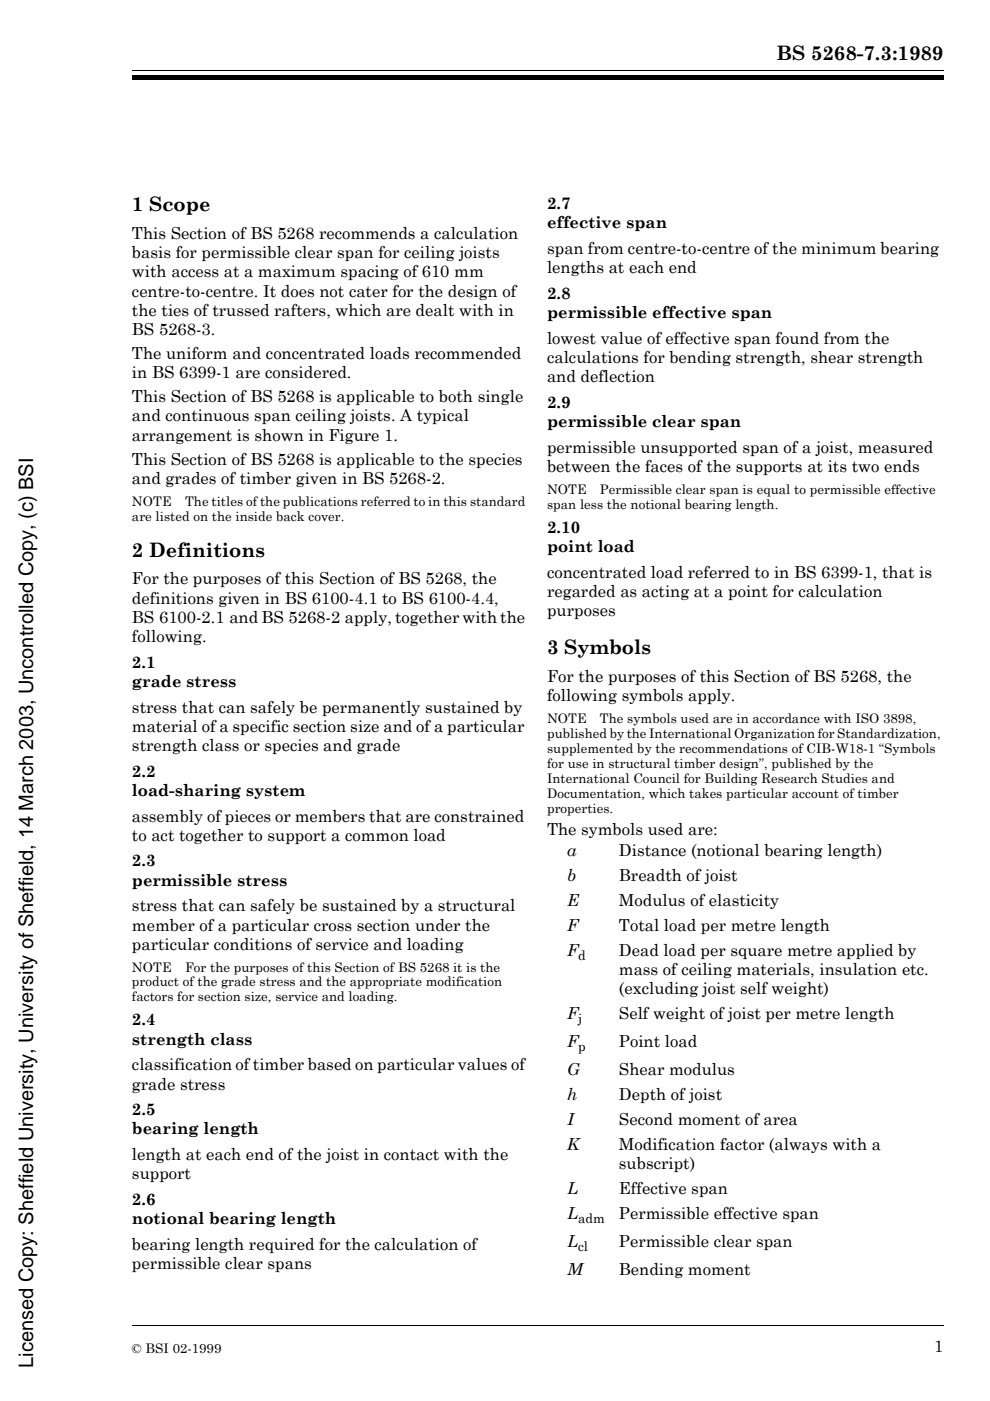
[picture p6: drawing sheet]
<svg xmlns="http://www.w3.org/2000/svg" width="210mm" height="297mm" viewBox="0 0 210 297" stroke-linecap="round" stroke-linejoin="round" font-family="sans-serif">
<defs><g id="words">
<g font-size="4.2">
<text x="164.6" y="12.8">BS 5268-7.3:1989</text>
<text x="28" y="44.8">1 Scope</text>
<text x="28" y="118.1">2 Definitions</text>
<text x="116" y="138.7">3 Symbols</text>
<text x="7.1" y="290" transform="rotate(-90 7.1 290)">Licensed Copy: Sheffield University, University of Sheffield, 14 March 2003, Uncontrolled Copy, (c) BSI</text>
</g>
<g font-size="3.5">
<text x="116" y="44.4">2.7</text>
<text x="28" y="50.7">This Section of BS 5268 recommends a calculation</text>
<text x="116" y="48.4">effective span</text>
<text x="116" y="53.9">span from centre-to-centre of the minimum bearing</text>
<text x="28" y="54.8">basis for permissible clear span for ceiling joists</text>
<text x="28" y="58.8">with access at a maximum spacing of 610 mm</text>
<text x="116" y="57.9">lengths at each end</text>
<text x="28" y="62.9">centre-to-centre. It does not cater for the design of</text>
<text x="116" y="63.4">2.8</text>
<text x="28" y="67">the ties of trussed rafters, which are dealt with in</text>
<text x="28" y="71">BS 5268-3.</text>
<text x="116" y="67.5">permissible effective span</text>
<text x="28" y="76.1">The uniform and concentrated loads recommended</text>
<text x="116" y="72.9">lowest value of effective span found from the</text>
<text x="116" y="77">calculations for bending strength, shear strength</text>
<text x="28" y="80.2">in BS 6399-1 are considered.</text>
<text x="116" y="81.1">and deflection</text>
<text x="28" y="85.3">This Section of BS 5268 is applicable to both single</text>
<text x="28" y="89.4">and continuous span ceiling joists. A typical</text>
<text x="116" y="86.5">2.9</text>
<text x="28" y="93.4">arrangement is shown in Figure 1.</text>
<text x="116" y="90.6">permissible clear span</text>
<text x="28" y="98.5">This Section of BS 5268 is applicable to the species</text>
<text x="116" y="96">permissible unsupported span of a joist, measured</text>
<text x="116" y="100.1">between the faces of the supports at its two ends</text>
<text x="28" y="102.6">and grades of timber given in BS 5268-2.</text>
<text x="116" y="113">2.10</text>
<text x="116" y="117">point load</text>
<text x="28" y="123.9">For the purposes of this Section of BS 5268, the</text>
<text x="116" y="122.5">concentrated load referred to in BS 6399-1, that is</text>
<text x="28" y="128">definitions given in BS 6100-4.1 to BS 6100-4.4,</text>
<text x="116" y="126.6">regarded as acting at a point for calculation</text>
<text x="116" y="130.6">purposes</text>
<text x="28" y="132">BS 6100-2.1 and BS 5268-2 apply, together with the</text>
<text x="28" y="136.1">following.</text>
<text x="28" y="141.5">2.1</text>
<text x="28" y="145.6">grade stress</text>
<text x="116" y="144.6">For the purposes of this Section of BS 5268, the</text>
<text x="116" y="148.6">following symbols apply.</text>
<text x="28" y="151.1">stress that can safely be permanently sustained by</text>
<text x="28" y="155.1">material of a specific section size and of a particular</text>
<text x="28" y="159.2">strength class or species and grade</text>
<text x="28" y="164.7">2.2</text>
<text x="28" y="168.7">load-sharing system</text>
<text x="28" y="174.2">assembly of pieces or members that are constrained</text>
<text x="28" y="178.3">to act together to support a common load</text>
<text x="116" y="177">The symbols used are:</text>
<text x="28" y="183.7">2.3</text>
<text x="120.2" y="181.4">a</text>
<text x="131.2" y="181.4">Distance (notional bearing length)</text>
<text x="28" y="187.8">permissible stress</text>
<text x="120.2" y="186.7">b</text>
<text x="131.2" y="186.7">Breadth of joist</text>
<text x="28" y="193.2">stress that can safely be sustained by a structural</text>
<text x="28" y="197.3">member of a particular cross section under the</text>
<text x="120.2" y="192">E</text>
<text x="120.2" y="197.3">F</text>
<text x="131.2" y="192">Modulus of elasticity</text>
<text x="131.2" y="197.3">Total load per metre length</text>
<text x="28" y="201.4">particular conditions of service and loading</text>
<text x="120.2" y="202.6">F</text>
<text x="131.2" y="202.6">Dead load per square metre applied by</text>
<text x="131.2" y="206.7">mass of ceiling materials, insulation etc.</text>
<text x="131.2" y="210.7">(excluding joist self weight)</text>
<text x="28" y="217.4">2.4</text>
<text x="28" y="221.5">strength class</text>
<text x="120.2" y="216">F</text>
<text x="120.2" y="221.9">F</text>
<text x="131.2" y="216">Self weight of joist per metre length</text>
<text x="131.2" y="221.9">Point load</text>
<text x="28" y="226.9">classification of timber based on particular values of</text>
<text x="120.2" y="227.9">G</text>
<text x="131.2" y="227.9">Shear modulus</text>
<text x="28" y="231">grade stress</text>
<text x="120.2" y="233.2">h</text>
<text x="131.2" y="233.2">Depth of joist</text>
<text x="28" y="236.5">2.5</text>
<text x="120.2" y="238.4">I</text>
<text x="131.2" y="238.4">Second moment of area</text>
<text x="28" y="240.5">bearing length</text>
<text x="28" y="246">length at each end of the joist in contact with the</text>
<text x="120.2" y="243.7">K</text>
<text x="131.2" y="243.7">Modification factor (always with a</text>
<text x="28" y="250">support</text>
<text x="131.2" y="247.8">subscript)</text>
<text x="28" y="255.5">2.6</text>
<text x="120.2" y="253.1">L</text>
<text x="131.2" y="253.1">Effective span</text>
<text x="28" y="259.6">notional bearing length</text>
<text x="120.2" y="258.4">L</text>
<text x="131.2" y="258.4">Permissible effective span</text>
<text x="28" y="265">bearing length required for the calculation of</text>
<text x="28" y="269.1">permissible clear spans</text>
<text x="120.2" y="264.3">L</text>
<text x="131.2" y="264.3">Permissible clear span</text>
<text x="120.2" y="270.3">M</text>
<text x="131.2" y="270.3">Bending moment</text>
<text x="198" y="286.7">1</text>
</g>
<g font-size="2.8">
<text x="28" y="107.2">NOTE</text>
<text x="39.2" y="107.2">The titles of the publications referred to in this standard</text>
<text x="116" y="104.8">NOTE</text>
<text x="116" y="107.9">span less the notional bearing length.</text>
<text x="127.2" y="104.8">Permissible clear span is equal to permissible effective</text>
<text x="28" y="110.4">are listed on the inside back cover.</text>
<text x="116" y="153.3">NOTE</text>
<text x="127.2" y="153.3">The symbols used are in accordance with ISO 3898,</text>
<text x="116" y="156.4">published by the International Organization for Standardization,</text>
<text x="116" y="159.6">supplemented by the recommendations of CIB-W18-1 “Symbols</text>
<text x="116" y="162.8">for use in structural timber design”, published by the</text>
<text x="116" y="166">International Council for Building Research Studies and</text>
<text x="116" y="169.1">Documentation, which takes particular account of timber</text>
<text x="116" y="172.3">properties.</text>
<text x="122.6" y="203.5">d</text>
<text x="28" y="206">NOTE</text>
<text x="28" y="209.2">product of the grade stress and the appropriate modification</text>
<text x="39.2" y="206">For the purposes of this Section of BS 5268 it is the</text>
<text x="28" y="212.3">factors for section size, service and loading.</text>
<text x="122.6" y="216.9">j</text>
<text x="122.6" y="222.8">p</text>
<text x="122.6" y="259.3">adm</text>
<text x="122.6" y="265.2">cl</text>
<text x="28" y="286.9">© BSI 02-1999</text>
</g>
</g></defs>
<g fill="#fff" stroke="#fff" stroke-width=".21">
<path d="M75.9 242.5h11.4a2.89 2.89 0 0 1 2.9 2.6h-6.2a1.17 1.17 0 0 0-1-1.5h-1.3v1.5h-5.8z"/>
<path d="M75.9 245.9h5.8v1.6a2.01 2.01 0 0 0 2.1-.5l.2-1.1 3.6 2.7h-11.7z"/>
<path d="M75.8 249.4h11.7a2.9 2.9 0 0 1 3 2.8h-6a1.22 1.22 0 0 0-1.4-1.4h-1.4v1.4h-5.8z"/>
<path d="M75.9 253h5.8v1.4h1.5a1.19 1.19 0 0 0 1.2-1.4h6.1a4 4 0 0 1-4.3 2.7h-10.3z"/>
<path d="M83.9 245.9h6.3a3 3 0 0 1-2.8 2.7z"/>
</g>
<path d="M28 15h172M28 281h172" fill="none" stroke="#000" stroke-width=".21"/>
<path d="M28 16h172v1h-172z" fill="#000"/>
<use href="#words"/>
</svg>
